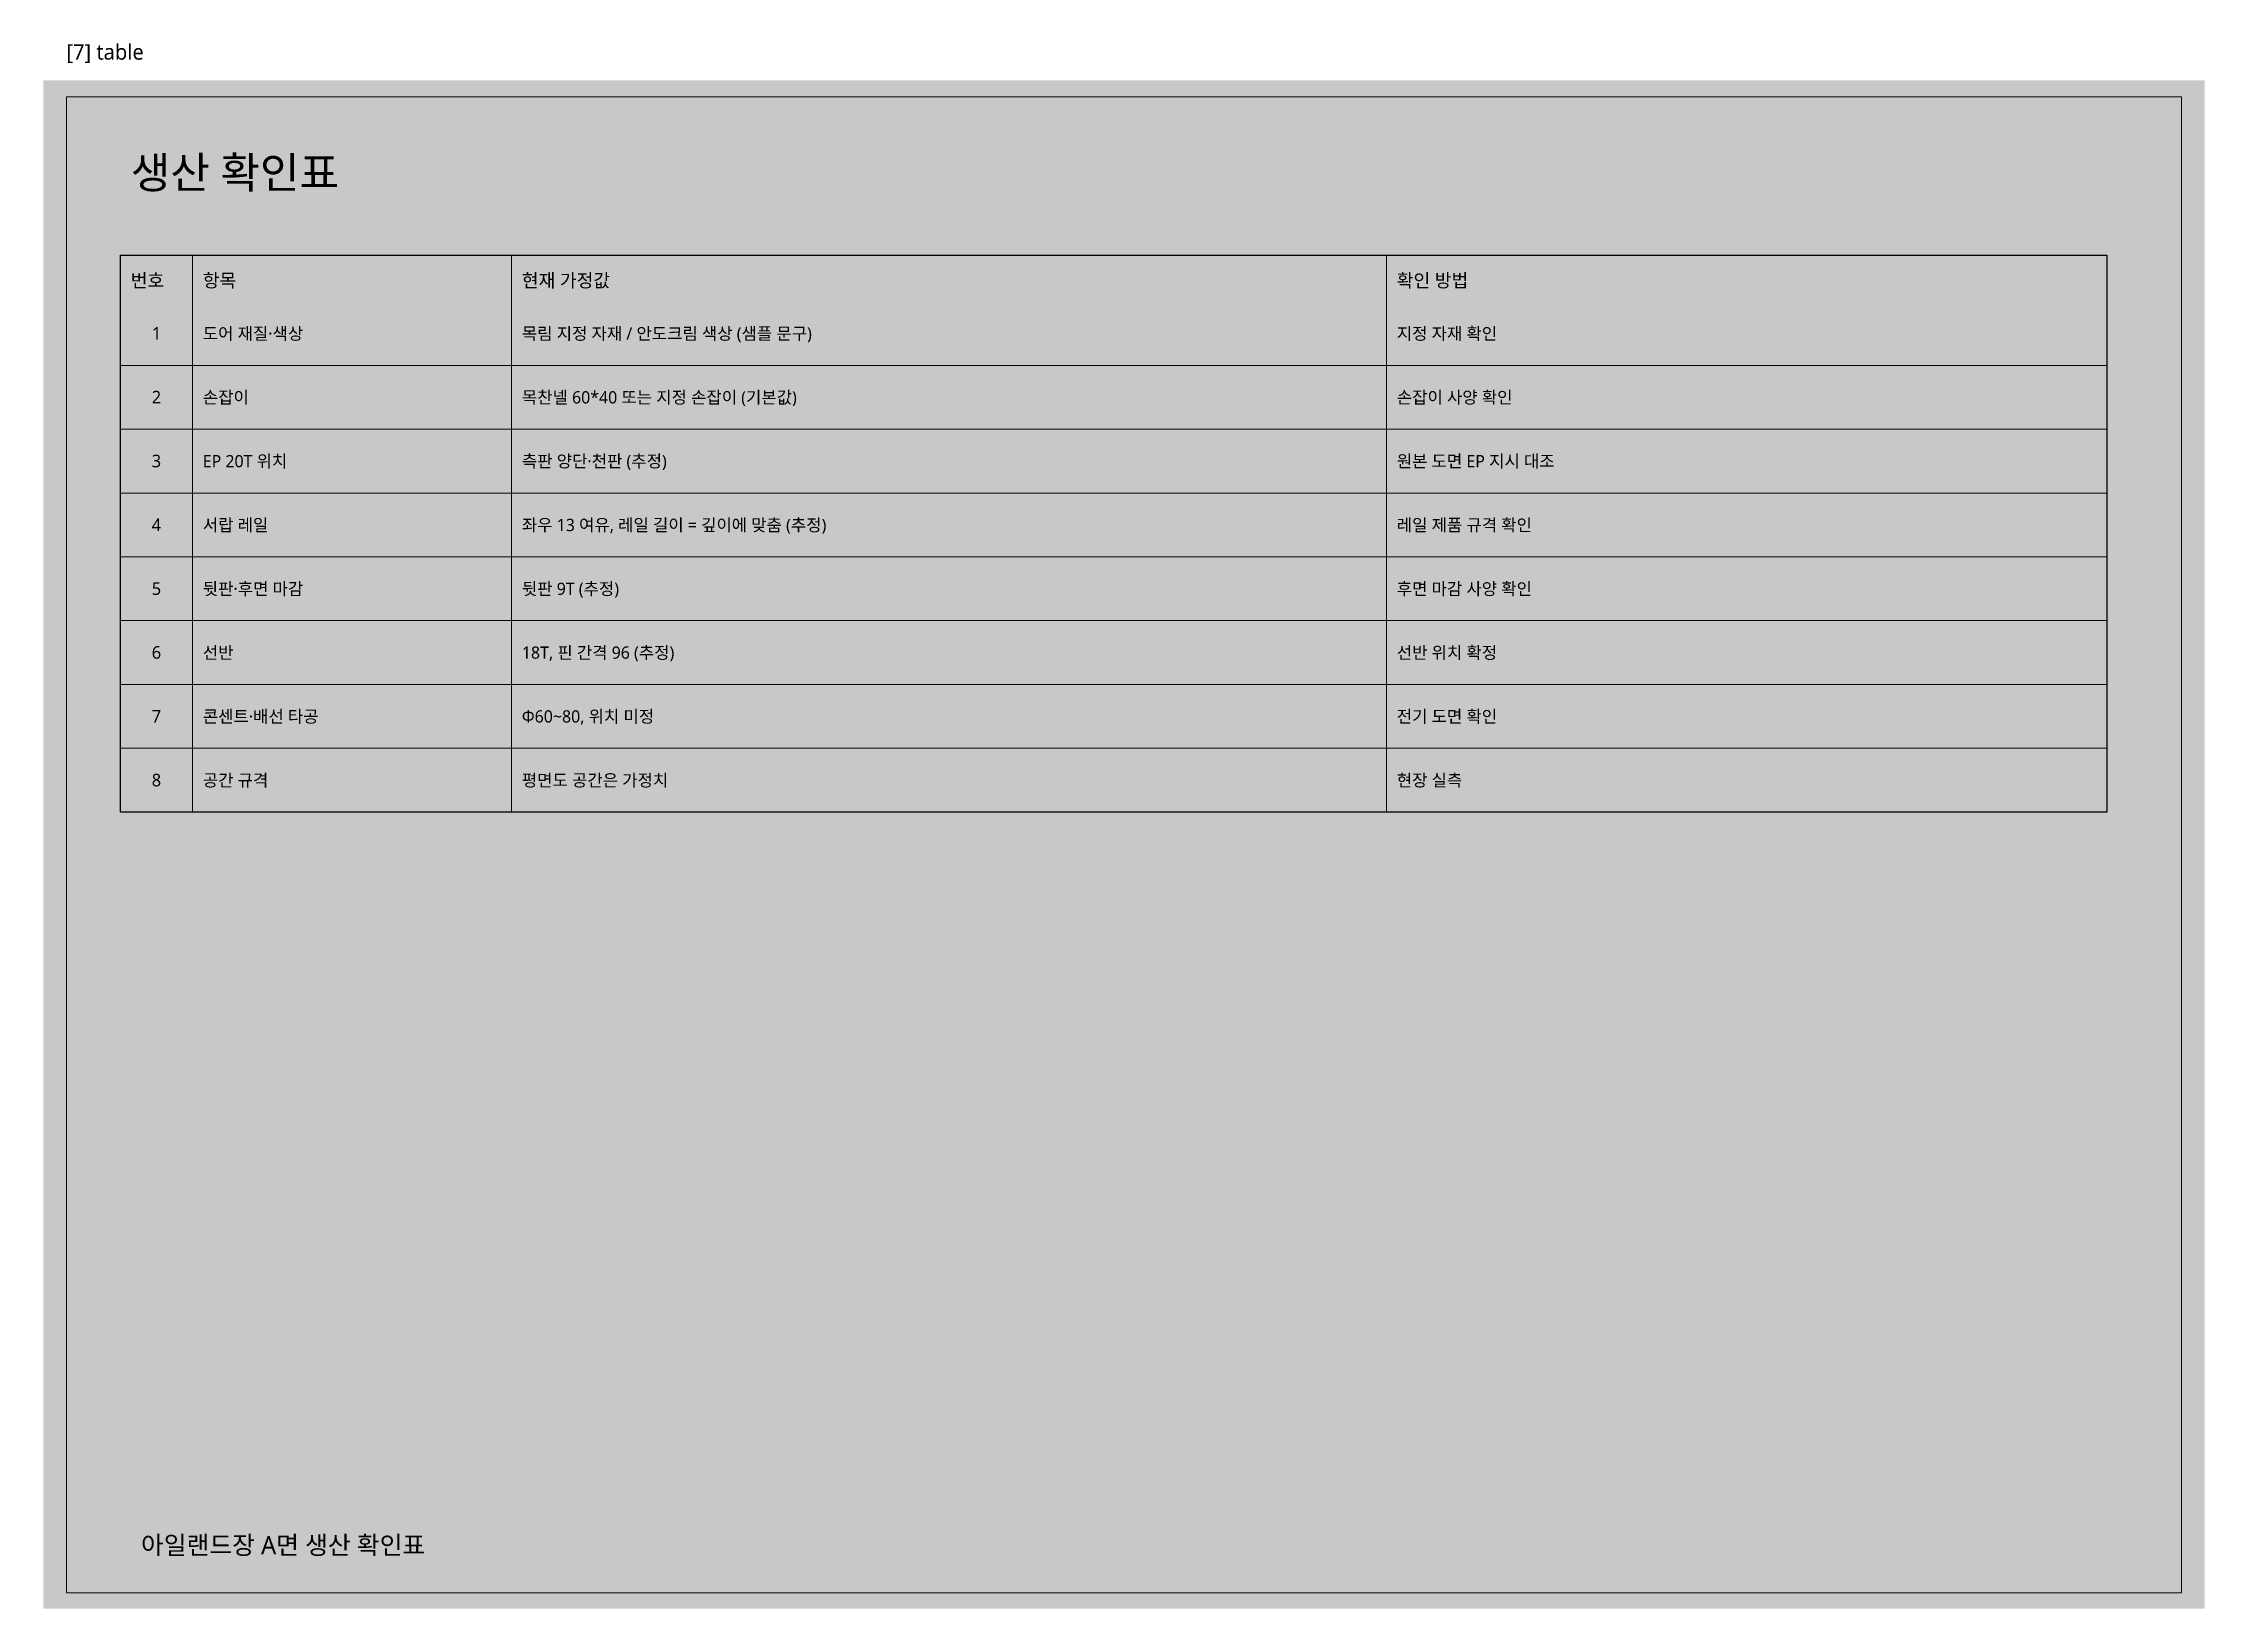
# Model space of a CAD drawing. Header units: millimetres. Extents: x 0 to 3420, y 0 to 304.
# Drawn here: x 3000 to 3420, y 0 to 304.2 of the extents above; entities that cross this region are included whole.
import ezdxf
from ezdxf.enums import TextEntityAlignment as Align

# ---------------------------------------------------------------- set-up
doc = ezdxf.new("R2010")
doc.units = ezdxf.units.MM
for name, color, linetype, lineweight, true_color in [('BG', 7, 'Continuous', 0, 0xffffff), ('FRAME', 7, 'Continuous', 100, 0x000000), ('NOTE_BLUE', 7, 'Continuous', 9, 0x0000ff), ('NOTE_RED', 7, 'Continuous', 25, 0xde0038), ('SHEET_FRAME_INFO', 7, 'Continuous', 0, 0x5a5a5a), ('TEXT', 7, 'Continuous', 13, 0x000000)]:
    doc.layers.add(name, color=color, linetype=linetype, lineweight=lineweight, true_color=true_color)
doc.styles.add('MALGUN', font='malgun.ttf')

msp = doc.modelspace()

# ---------------------------------------------------------------- linework, layer by layer
at = {"layer": 'BG', "lineweight": 0, "true_color": 0xffffff}
msp.add_solid([(3000, 0), (3420, 0), (3000, 297), (3420, 297)], dxfattribs=at)
at = {"layer": 'FRAME', "lineweight": 13, "true_color": 0x000000}
for p, q in [((3029, 263), (3029, 154.8)), ((3091, 263), (3091, 154.8)), ((3261, 263), (3261, 154.8)), ((3015, 241.6), (3401, 241.6)), ((3015, 229.2), (3401, 229.2)), ((3015, 216.8), (3401, 216.8)), ((3015, 204.4), (3401, 204.4)), ((3015, 192), (3401, 192)), ((3015, 179.6), (3401, 179.6)), ((3015, 167.2), (3401, 167.2))]:
    msp.add_line(p, q, dxfattribs=at)
msp.add_lwpolyline([(3004.5, 293.8), (3415.5, 293.8), (3415.5, 3.1), (3004.5, 3.1)], close=True, dxfattribs=at)
at = {"layer": 'FRAME', "lineweight": 25, "true_color": 0x000000}
msp.add_lwpolyline([(3015, 263), (3401, 263), (3401, 154.8), (3015, 154.8)], close=True, dxfattribs=at)
at = {"layer": 'FRAME', "lineweight": 0, "true_color": 0x555555}
msp.add_solid([(3015, 263), (3401, 263), (3015, 254), (3401, 254)], dxfattribs=at)

# ---------------------------------------------------------------- texts
at = {"layer": 'NOTE_BLUE', "true_color": 0x0000ff, "style": 'MALGUN'}
for s, p in [('지정 자재 확인', (3263, 246.6)), ('손잡이 사양 확인', (3263, 234.2)), ('원본 도면 EP 지시 대조', (3263, 221.8)), ('레일 제품 규격 확인', (3263, 209.4)), ('후면 마감 사양 확인', (3263, 197)), ('선반 위치 확정', (3263, 184.6)), ('전기 도면 확인', (3263, 172.2)), ('현장 실측', (3263, 159.8))]:
    msp.add_text(s, height=2.376, dxfattribs=at).set_placement(p)
at = {"layer": 'NOTE_RED', "true_color": 0xde0038, "style": 'MALGUN'}
for s, p in [('목림 지정 자재 / 안도크림 색상 (샘플 문구)', (3093, 246.6)), ('목찬넬 60*40 또는 지정 손잡이 (기본값)', (3093, 234.2)), ('측판 양단·천판 (추정)', (3093, 221.8)), ('좌우 13 여유, 레일 길이 = 깊이에 맞춤 (추정)', (3093, 209.4)), ('뒷판 9T (추정)', (3093, 197)), ('18T, 핀 간격 96 (추정)', (3093, 184.6)), ('Φ60~80, 위치 미정', (3093, 172.2)), ('평면도 공간은 가정치', (3093, 159.8))]:
    msp.add_text(s, height=2.376, dxfattribs=at).set_placement(p)
at = {"layer": 'SHEET_FRAME_INFO', "true_color": 0x5a5a5a, "style": 'MALGUN'}
msp.add_text('[7] table', height=3, dxfattribs=at).set_placement((3004.5, 301))
at = {"layer": 'TEXT', "true_color": 0x000000, "style": 'MALGUN'}
for s, height, p in [('생산 확인표', 6.12, (3017, 276)), ('도어 재질·색상', 2.376, (3031, 246.6)), ('손잡이', 2.376, (3031, 234.2)), ('EP 20T 위치', 2.376, (3031, 221.8)), ('서랍 레일', 2.376, (3031, 209.4)), ('뒷판·후면 마감', 2.376, (3031, 197)), ('선반', 2.376, (3031, 184.6)), ('콘센트·배선 타공', 2.376, (3031, 172.2)), ('공간 규격', 2.376, (3031, 159.8)), ('아일랜드장 A면 생산 확인표', 3.528, (3019, 10.6))]:
    msp.add_text(s, height=height, dxfattribs=at).set_placement(p)
at = {"layer": 'TEXT', "true_color": 0xffffff, "style": 'MALGUN'}
for s, p in [('번호', (3017, 256.8)), ('항목', (3031, 256.8)), ('현재 가정값', (3093, 256.8)), ('확인 방법', (3263, 256.8))]:
    msp.add_text(s, height=2.592, dxfattribs=at).set_placement(p)
at = {"layer": 'TEXT', "true_color": 0x000000, "style": 'MALGUN'}
for s, p in [('1', (3022, 246.6)), ('2', (3022, 234.2)), ('3', (3022, 221.8)), ('4', (3022, 209.4)), ('5', (3022, 197)), ('6', (3022, 184.6)), ('7', (3022, 172.2)), ('8', (3022, 159.8))]:
    msp.add_text(s, height=2.448, dxfattribs=at).set_placement(p, align=Align.CENTER)

doc.saveas('drawing.dxf')
